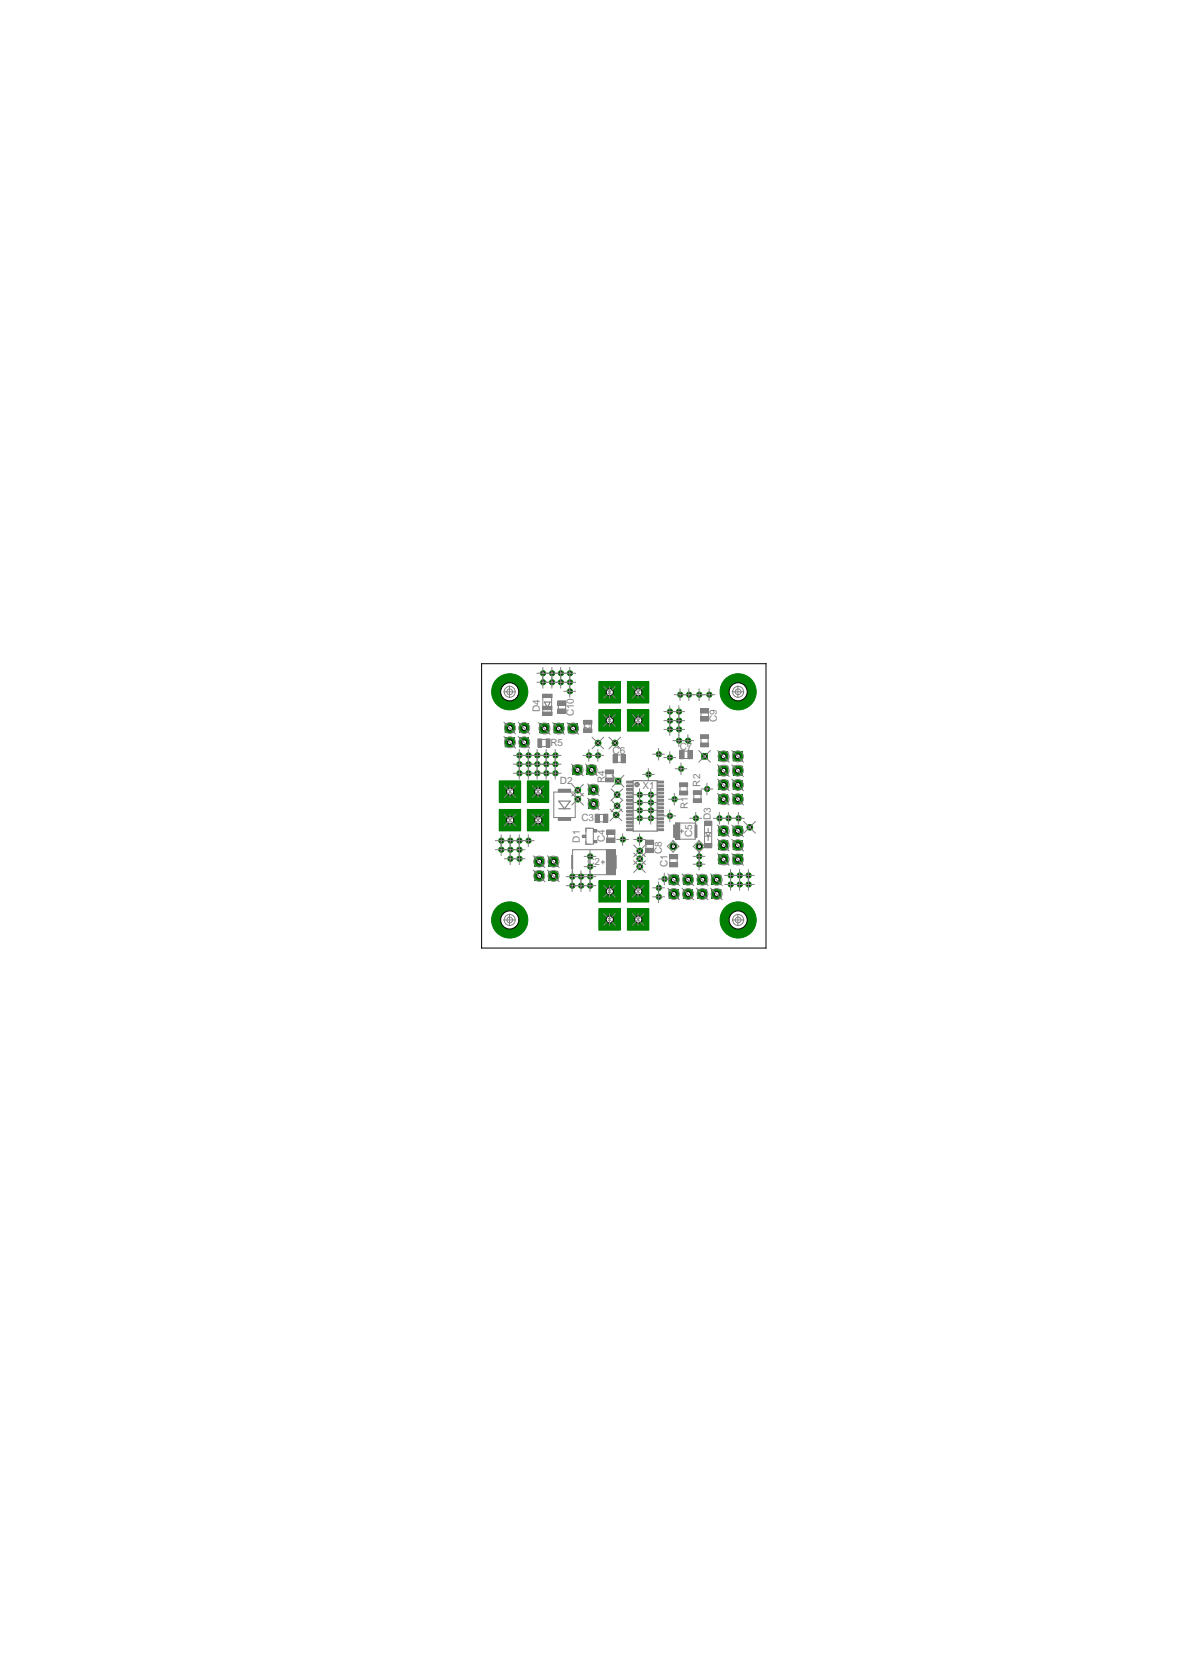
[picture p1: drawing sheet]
<svg xmlns="http://www.w3.org/2000/svg" width="210mm" height="297mm" viewBox="0 0 210 297" stroke-linecap="round" stroke-linejoin="round" font-family="sans-serif">
<defs><g id="words">
<g font-size="1.8" fill="#808080">
<text x="95.9" y="126.5" transform="rotate(-90 95.9 126.5)">D4</text>
<text x="102" y="127.3" transform="rotate(-90 102 127.3)">C10</text>
<text x="105" y="130.3" transform="rotate(-90 105 130.3)">R3</text>
<text x="127.4" y="128.4" transform="rotate(-90 127.4 128.4)">C9</text>
<text x="97.8" y="132.6">R5</text>
<text x="108.9" y="134">C6</text>
<text x="120.8" y="133.3">C7</text>
<text x="99.5" y="139.4">D2</text>
<text x="107.5" y="139.1" transform="rotate(-90 107.5 139.1)">R4</text>
<text x="114.2" y="140.3">X1</text>
<text x="122.3" y="143.8" transform="rotate(-90 122.3 143.8)">R1</text>
<text x="124.5" y="139.8" transform="rotate(-90 124.5 139.8)">R2</text>
<text x="103.1" y="149.8" transform="rotate(-90 103.1 149.8)">D1</text>
<text x="103.3" y="146">C3</text>
<text x="107.5" y="149.7" transform="rotate(-90 107.5 149.7)">C4</text>
<text x="123" y="148.8" transform="rotate(-90 123 148.8)">C5</text>
<text x="126.3" y="145.8" transform="rotate(-90 126.3 145.8)">D3</text>
<text x="104.4" y="153.8">C2</text>
<text x="117.6" y="151.8" transform="rotate(-90 117.6 151.8)">C8</text>
<text x="118.7" y="154.1" transform="rotate(-90 118.7 154.1)">C1</text>
</g>
</g></defs>
<path d="M112.5 138.8h4.3v8.9h-4.3z" fill="none" stroke="#808080" stroke-width=".21"/>
<path d="M112.8 139.3l.2-.2 .5 .1 .1 .2h-.2l-.2 .3-.2-.2 .1-.2h.3v.1h.2l-.1 .3-.2 .2-.3-.1-.2-.2z" fill-rule="evenodd" fill="#808080"/>
<g fill="none" stroke="#808080" stroke-width=".18">
<path d="M112.8 139.3l.2-.2 .5 .1 .1 .2h-.2l-.2 .3-.2-.2 .1-.2h.3v.1h.2l-.1 .3-.2 .2-.3-.1-.2-.2zM98.4 140.8v4.5M101.8 151h7.6v4.5h-7.6zM102.2 140.8v4.5M104.1 149.5v.6h.8M104.9 147.2h-.8v.6M106.8 153.2h.7M107.1 152.9v.7M120.1 146.3h3.5v2.9h-3.5zM120.9 147.7h.6M121.2 147.4v.7M125.4 148h.9l-.4 .6z"/>
<path d="M125.4 148.6h.9M125.9 147.2v.8M125.9 148.6v.8"/>
</g>
<path d="M96.8 124.8h1l-.5 1zM99.3 142.4h2l-1 1.4zM99.3 143.8h2" fill="none" stroke="#808080" stroke-width=".21"/>
<path d="M96.5 125.6h1.6v.6h-1.6z" fill-rule="evenodd" fill="#808080"/>
<path d="M96.5 125.6h1.6v.6h-1.6z" fill="none" stroke="#808080" stroke-width=".18"/>
<path d="M111.4 138.9h1.1v.3h-1.1z" fill-rule="evenodd" fill="#808080"/>
<path d="M111.4 138.9h1.1v.3h-1.1z" fill="none" stroke="#808080" stroke-width=".18"/>
<path d="M111.4 139.5h1.1v.4h-1.1z" fill-rule="evenodd" fill="#808080"/>
<path d="M111.4 139.5h1.1v.4h-1.1z" fill="none" stroke="#808080" stroke-width=".18"/>
<path d="M111.4 140.2h1.1v.3h-1.1z" fill-rule="evenodd" fill="#808080"/>
<path d="M111.4 140.2h1.1v.3h-1.1z" fill="none" stroke="#808080" stroke-width=".18"/>
<path d="M111.4 140.8h1.1v.3h-1.1z" fill-rule="evenodd" fill="#808080"/>
<path d="M111.4 140.8h1.1v.3h-1.1z" fill="none" stroke="#808080" stroke-width=".18"/>
<path d="M111.4 141.5h1.1v.3h-1.1z" fill-rule="evenodd" fill="#808080"/>
<path d="M111.4 141.5h1.1v.3h-1.1z" fill="none" stroke="#808080" stroke-width=".18"/>
<path d="M111.4 142.1h1.1v.4h-1.1z" fill-rule="evenodd" fill="#808080"/>
<path d="M111.4 142.1h1.1v.4h-1.1z" fill="none" stroke="#808080" stroke-width=".18"/>
<path d="M111.4 142.7h1.1v.4h-1.1z" fill-rule="evenodd" fill="#808080"/>
<path d="M111.4 142.7h1.1v.4h-1.1z" fill="none" stroke="#808080" stroke-width=".18"/>
<path d="M111.4 143.4h1.1v.4h-1.1z" fill-rule="evenodd" fill="#808080"/>
<path d="M111.4 143.4h1.1v.4h-1.1z" fill="none" stroke="#808080" stroke-width=".18"/>
<path d="M111.4 144.1h1.1v.3h-1.1z" fill-rule="evenodd" fill="#808080"/>
<path d="M111.4 144.1h1.1v.3h-1.1z" fill="none" stroke="#808080" stroke-width=".18"/>
<path d="M111.4 144.7h1.1v.3h-1.1z" fill-rule="evenodd" fill="#808080"/>
<path d="M111.4 144.7h1.1v.3h-1.1z" fill="none" stroke="#808080" stroke-width=".18"/>
<path d="M111.4 145.4h1.1v.3h-1.1z" fill-rule="evenodd" fill="#808080"/>
<path d="M111.4 145.4h1.1v.3h-1.1z" fill="none" stroke="#808080" stroke-width=".18"/>
<path d="M111.4 147.3h1.1v.4h-1.1z" fill-rule="evenodd" fill="#808080"/>
<path d="M111.4 147.3h1.1v.4h-1.1z" fill="none" stroke="#808080" stroke-width=".18"/>
<path d="M116.8 147.3h1.1v.4h-1.1z" fill-rule="evenodd" fill="#808080"/>
<path d="M116.8 147.3h1.1v.4h-1.1z" fill="none" stroke="#808080" stroke-width=".18"/>
<path d="M116.8 138.9h1.1v.3h-1.1z" fill-rule="evenodd" fill="#808080"/>
<path d="M116.8 138.9h1.1v.3h-1.1z" fill="none" stroke="#808080" stroke-width=".18"/>
<path d="M111.4 146h1.1v.3h-1.1z" fill-rule="evenodd" fill="#808080"/>
<path d="M111.4 146h1.1v.3h-1.1z" fill="none" stroke="#808080" stroke-width=".18"/>
<path d="M111.4 146.6h1.1v.4h-1.1z" fill-rule="evenodd" fill="#808080"/>
<path d="M111.4 146.6h1.1v.4h-1.1z" fill="none" stroke="#808080" stroke-width=".18"/>
<path d="M116.8 146.6h1.1v.4h-1.1z" fill-rule="evenodd" fill="#808080"/>
<path d="M116.8 146.6h1.1v.4h-1.1z" fill="none" stroke="#808080" stroke-width=".18"/>
<path d="M116.8 146h1.1v.3h-1.1z" fill-rule="evenodd" fill="#808080"/>
<path d="M116.8 146h1.1v.3h-1.1z" fill="none" stroke="#808080" stroke-width=".18"/>
<path d="M116.8 145.4h1.1v.3h-1.1z" fill-rule="evenodd" fill="#808080"/>
<path d="M116.8 145.4h1.1v.3h-1.1z" fill="none" stroke="#808080" stroke-width=".18"/>
<path d="M116.8 144.7h1.1v.3h-1.1z" fill-rule="evenodd" fill="#808080"/>
<path d="M116.8 144.7h1.1v.3h-1.1z" fill="none" stroke="#808080" stroke-width=".18"/>
<path d="M116.8 144.1h1.1v.3h-1.1z" fill-rule="evenodd" fill="#808080"/>
<path d="M116.8 144.1h1.1v.3h-1.1z" fill="none" stroke="#808080" stroke-width=".18"/>
<path d="M116.8 143.4h1.1v.4h-1.1z" fill-rule="evenodd" fill="#808080"/>
<path d="M116.8 143.4h1.1v.4h-1.1z" fill="none" stroke="#808080" stroke-width=".18"/>
<path d="M116.8 142.7h1.1v.4h-1.1z" fill-rule="evenodd" fill="#808080"/>
<path d="M116.8 142.7h1.1v.4h-1.1z" fill="none" stroke="#808080" stroke-width=".18"/>
<path d="M116.8 142.1h1.1v.4h-1.1z" fill-rule="evenodd" fill="#808080"/>
<path d="M116.8 142.1h1.1v.4h-1.1z" fill="none" stroke="#808080" stroke-width=".18"/>
<path d="M116.8 141.5h1.1v.3h-1.1z" fill-rule="evenodd" fill="#808080"/>
<path d="M116.8 141.5h1.1v.3h-1.1z" fill="none" stroke="#808080" stroke-width=".18"/>
<path d="M116.8 140.8h1.1v.3h-1.1z" fill-rule="evenodd" fill="#808080"/>
<path d="M116.8 140.8h1.1v.3h-1.1z" fill="none" stroke="#808080" stroke-width=".18"/>
<path d="M116.8 140.2h1.1v.3h-1.1z" fill-rule="evenodd" fill="#808080"/>
<path d="M116.8 140.2h1.1v.3h-1.1z" fill="none" stroke="#808080" stroke-width=".18"/>
<path d="M116.8 139.5h1.1v.4h-1.1z" fill-rule="evenodd" fill="#808080"/>
<path d="M116.8 139.5h1.1v.4h-1.1zM104.1 147.2h1.4v2.9h-1.4z" fill="none" stroke="#808080" stroke-width=".18"/>
<path d="M103.5 148.5h.6v.4h-.6z" fill-rule="evenodd" fill="#808080"/>
<path d="M103.5 148.5h.6v.4h-.6z" fill="none" stroke="#808080" stroke-width=".18"/>
<path d="M105.5 147.5h.6v.4h-.6z" fill-rule="evenodd" fill="#808080"/>
<path d="M105.5 147.5h.6v.4h-.6z" fill="none" stroke="#808080" stroke-width=".18"/>
<path d="M105.5 149.4h.6v.4h-.6z" fill-rule="evenodd" fill="#808080"/>
<path d="M120.9 139.8v.8M122.1 139.8v.8M105.5 149.4h.6v.4h-.6z" fill="none" stroke="#808080" stroke-width=".18"/>
<path d="M120.8 140.6h1.4v.7h-1.4z" fill-rule="evenodd" fill="#808080"/>
<path d="M120.8 140.6h1.4v.7h-1.4z" fill="none" stroke="#808080" stroke-width=".18"/>
<path d="M120.8 139.1h1.4v.7h-1.4z" fill-rule="evenodd" fill="#808080"/>
<path d="M120.8 139.1h1.4v.7h-1.4zM123.3 141.2v.8M124.6 141.2v.8" fill="none" stroke="#808080" stroke-width=".18"/>
<path d="M123.2 140.5h1.5v.7h-1.5z" fill-rule="evenodd" fill="#808080"/>
<path d="M123.2 140.5h1.5v.7h-1.5z" fill="none" stroke="#808080" stroke-width=".18"/>
<path d="M123.2 142h1.5v.7h-1.5z" fill-rule="evenodd" fill="#808080"/>
<path d="M103.8 128.7v.8M105.1 128.7v.8M123.2 142h1.5v.7h-1.5z" fill="none" stroke="#808080" stroke-width=".18"/>
<path d="M103.8 129.5h1.4v.7h-1.4z" fill-rule="evenodd" fill="#808080"/>
<path d="M103.8 129.5h1.4v.7h-1.4z" fill="none" stroke="#808080" stroke-width=".18"/>
<path d="M103.8 128.1h1.4v.6h-1.4z" fill-rule="evenodd" fill="#808080"/>
<path d="M103.8 128.1h1.4v.6h-1.4zM107.7 137.5v.8M109 137.5v.8" fill="none" stroke="#808080" stroke-width=".18"/>
<path d="M107.6 138.3h1.5v.7h-1.5z" fill-rule="evenodd" fill="#808080"/>
<path d="M107.6 138.3h1.5v.7h-1.5z" fill="none" stroke="#808080" stroke-width=".18"/>
<path d="M107.6 136.9h1.5v.6h-1.5z" fill-rule="evenodd" fill="#808080"/>
<path d="M107.6 136.9h1.5v.6h-1.5zM119 152.6v.8M120.4 152.6v.8" fill="none" stroke="#808080" stroke-width=".18"/>
<path d="M119 151.9h1.4v.8h-1.4z" fill-rule="evenodd" fill="#808080"/>
<path d="M119 151.9h1.4v.8h-1.4z" fill="none" stroke="#808080" stroke-width=".18"/>
<path d="M119 153.3h1.4v.8h-1.4z" fill-rule="evenodd" fill="#808080"/>
<path d="M106.6 146.1h.7M106.6 144.8h.7M119 153.3h1.4v.8h-1.4z" fill="none" stroke="#808080" stroke-width=".18"/>
<path d="M107.3 144.7h.7v1.5h-.7z" fill-rule="evenodd" fill="#808080"/>
<path d="M107.3 144.7h.7v1.5h-.7z" fill="none" stroke="#808080" stroke-width=".18"/>
<path d="M105.8 144.7h.8v1.5h-.8z" fill-rule="evenodd" fill="#808080"/>
<path d="M105.8 144.7h.8v1.5h-.8zM107.9 148.3v.8M109.3 148.3v.7" fill="none" stroke="#808080" stroke-width=".18"/>
<path d="M107.9 149h1.4v.7h-1.4z" fill-rule="evenodd" fill="#808080"/>
<path d="M107.9 149h1.4v.7h-1.4z" fill="none" stroke="#808080" stroke-width=".18"/>
<path d="M107.9 147.5h1.4v.8h-1.4z" fill-rule="evenodd" fill="#808080"/>
<path d="M107.9 147.5h1.4v.8h-1.4zM119.7 146.6h.4v2.2h-.4zM123.5 146.6h.4v2.2h-.4z" fill="none" stroke="#808080" stroke-width=".18"/>
<path d="M119.9 146.6v2.2M123.7 146.6v2.2" fill="none" stroke="#808080" stroke-width=".34"/>
<path d="M120.1 146.3h.7v2.9h-.7z" fill-rule="evenodd" fill="#808080"/>
<path d="M121.5 133.5h.8M121.5 134.8h.8M120.1 146.3h.7v2.9h-.7z" fill="none" stroke="#808080" stroke-width=".18"/>
<path d="M120.8 133.4h.8v1.5h-.8z" fill-rule="evenodd" fill="#808080"/>
<path d="M120.8 133.4h.8v1.5h-.8z" fill="none" stroke="#808080" stroke-width=".18"/>
<path d="M122.3 133.4h.7v1.5h-.7z" fill-rule="evenodd" fill="#808080"/>
<path d="M122.3 133.4h.7v1.5h-.7zM101.6 152.1h.2v2.3h-.2zM101.7 152.1v2.3M109.3 152.1h.2v2.3h-.2zM109.4 152.1v2.3" fill="none" stroke="#808080" stroke-width=".18"/>
<path d="M107.8 151h1.6v4.4h-1.6z" fill-rule="evenodd" fill="#808080"/>
<path d="M98.4 145.3h3.8M98.4 140.8h3.8M107.8 151h1.6v4.4h-1.6z" fill="none" stroke="#808080" stroke-width=".18"/>
<path d="M99.2 145.3h2.2v.5h-2.2z" fill-rule="evenodd" fill="#808080"/>
<path d="M99.2 145.3h2.2v.5h-2.2z" fill="none" stroke="#808080" stroke-width=".18"/>
<path d="M99.2 140.3h2.2v.5h-2.2z" fill-rule="evenodd" fill="#808080"/>
<path d="M99.2 140.3h2.2v.5h-2.2zM125.2 146.1v4.4M126.5 146.1v4.4" fill="none" stroke="#808080" stroke-width=".18"/>
<path d="M125.2 146h1.3v.7h-1.3z" fill-rule="evenodd" fill="#808080"/>
<path d="M125.2 146h1.3v.7h-1.3z" fill="none" stroke="#808080" stroke-width=".18"/>
<path d="M125.2 149.9h1.3v.8h-1.3z" fill-rule="evenodd" fill="#808080"/>
<path d="M109.7 135.5h.7M109.7 134.2h.7M125.2 149.9h1.3v.8h-1.3z" fill="none" stroke="#808080" stroke-width=".18"/>
<path d="M110.4 134.2h.8v1.4h-.8z" fill-rule="evenodd" fill="#808080"/>
<path d="M110.4 134.2h.8v1.4h-.8z" fill="none" stroke="#808080" stroke-width=".18"/>
<path d="M109 134.2h.7v1.4h-.7z" fill-rule="evenodd" fill="#808080"/>
<path d="M109 134.2h.7v1.4h-.7zM114.8 150.1v.7M116.1 150.1v.7" fill="none" stroke="#808080" stroke-width=".18"/>
<path d="M114.7 149.4h1.5v.7h-1.5z" fill-rule="evenodd" fill="#808080"/>
<path d="M114.7 149.4h1.5v.7h-1.5z" fill="none" stroke="#808080" stroke-width=".18"/>
<path d="M114.7 150.8h1.5v.8h-1.5z" fill-rule="evenodd" fill="#808080"/>
<path d="M124.6 131.3v.8M125.9 131.3v.8M114.7 150.8h1.5v.8h-1.5z" fill="none" stroke="#808080" stroke-width=".18"/>
<path d="M124.5 132.1h1.4v.7h-1.4z" fill-rule="evenodd" fill="#808080"/>
<path d="M124.5 132.1h1.4v.7h-1.4z" fill="none" stroke="#808080" stroke-width=".18"/>
<path d="M124.5 130.6h1.4v.7h-1.4z" fill-rule="evenodd" fill="#808080"/>
<path d="M124.5 130.6h1.4v.7h-1.4zM124.6 126.7v.8M125.9 126.7v.7" fill="none" stroke="#808080" stroke-width=".18"/>
<path d="M124.5 127.4h1.4v.8h-1.4z" fill-rule="evenodd" fill="#808080"/>
<path d="M124.5 127.4h1.4v.8h-1.4z" fill="none" stroke="#808080" stroke-width=".18"/>
<path d="M124.5 126h1.4v.7h-1.4z" fill-rule="evenodd" fill="#808080"/>
<path d="M96.5 124v2.6M98 124v2.6M124.5 126h1.4v.7h-1.4z" fill="none" stroke="#808080" stroke-width=".18"/>
<path d="M96.4 126.6h1.7v.6h-1.7z" fill-rule="evenodd" fill="#808080"/>
<path d="M96.4 126.6h1.7v.6h-1.7z" fill="none" stroke="#808080" stroke-width=".18"/>
<path d="M96.4 123.4h1.7v.6h-1.7z" fill-rule="evenodd" fill="#808080"/>
<path d="M96.4 123.4h1.7v.6h-1.7zM99.2 125.3v.8M100.5 125.3v.7" fill="none" stroke="#808080" stroke-width=".18"/>
<path d="M99.1 126h1.5v.8h-1.5z" fill-rule="evenodd" fill="#808080"/>
<path d="M99.1 126h1.5v.8h-1.5z" fill="none" stroke="#808080" stroke-width=".18"/>
<path d="M99.1 124.6h1.5v.7h-1.5z" fill-rule="evenodd" fill="#808080"/>
<path d="M96.3 131.4h.8M96.3 132.7h.8M99.1 124.6h1.5v.7h-1.5z" fill="none" stroke="#808080" stroke-width=".18"/>
<path d="M97.1 131.4h.6v1.4h-.6z" fill-rule="evenodd" fill="#808080"/>
<path d="M97.1 131.4h.6v1.4h-.6z" fill="none" stroke="#808080" stroke-width=".18"/>
<path d="M95.6 131.4h.7v1.4h-.7z" fill-rule="evenodd" fill="#808080"/>
<path d="M95.6 131.4h.7v1.4h-.7z" fill="none" stroke="#808080" stroke-width=".18"/>
<path d="M106.4 156.5h3.8v3.9h-3.8z" fill-rule="evenodd" fill="#008000"/>
<path d="M106.4 156.5h3.8v3.9h-3.8z" fill="none" stroke="#008000" stroke-width=".18"/>
<circle cx="108.4" cy="158.5" r=".63" fill="#fff"/>
<circle cx="108.4" cy="158.5" r=".63" fill="none" stroke="#000" stroke-width=".18"/>
<path d="M106.4 161.5h3.8v3.9h-3.8z" fill-rule="evenodd" fill="#008000"/>
<path d="M106.4 161.5h3.8v3.9h-3.8z" fill="none" stroke="#008000" stroke-width=".18"/>
<circle cx="108.4" cy="163.4" r=".63" fill="#fff"/>
<circle cx="108.4" cy="163.4" r=".63" fill="none" stroke="#000" stroke-width=".18"/>
<path d="M111.5 156.5h3.8v3.9h-3.8z" fill-rule="evenodd" fill="#008000"/>
<path d="M111.5 156.5h3.8v3.9h-3.8z" fill="none" stroke="#008000" stroke-width=".18"/>
<circle cx="113.5" cy="158.5" r=".63" fill="#fff"/>
<circle cx="113.5" cy="158.5" r=".63" fill="none" stroke="#000" stroke-width=".18"/>
<path d="M111.5 161.5h3.8v3.9h-3.8z" fill-rule="evenodd" fill="#008000"/>
<path d="M111.5 161.5h3.8v3.9h-3.8z" fill="none" stroke="#008000" stroke-width=".18"/>
<circle cx="113.5" cy="163.4" r=".63" fill="#fff"/>
<circle cx="113.5" cy="163.4" r=".63" fill="none" stroke="#000" stroke-width=".18"/>
<path d="M106.4 126.2h3.8v3.8h-3.8z" fill-rule="evenodd" fill="#008000"/>
<path d="M106.4 126.2h3.8v3.8h-3.8z" fill="none" stroke="#008000" stroke-width=".18"/>
<circle cx="108.4" cy="128.1" r=".63" fill="#fff"/>
<circle cx="108.4" cy="128.1" r=".63" fill="none" stroke="#000" stroke-width=".18"/>
<path d="M106.4 121.2h3.8v3.8h-3.8z" fill-rule="evenodd" fill="#008000"/>
<path d="M106.4 121.2h3.8v3.8h-3.8z" fill="none" stroke="#008000" stroke-width=".18"/>
<circle cx="108.4" cy="123.1" r=".63" fill="#fff"/>
<circle cx="108.4" cy="123.1" r=".63" fill="none" stroke="#000" stroke-width=".18"/>
<path d="M111.5 126.2h3.8v3.8h-3.8z" fill-rule="evenodd" fill="#008000"/>
<path d="M111.5 126.2h3.8v3.8h-3.8z" fill="none" stroke="#008000" stroke-width=".18"/>
<circle cx="113.5" cy="128.1" r=".63" fill="#fff"/>
<circle cx="113.5" cy="128.1" r=".63" fill="none" stroke="#000" stroke-width=".18"/>
<path d="M111.5 121.2h3.8v3.8h-3.8z" fill-rule="evenodd" fill="#008000"/>
<path d="M111.5 121.2h3.8v3.8h-3.8z" fill="none" stroke="#008000" stroke-width=".18"/>
<circle cx="113.5" cy="123.1" r=".63" fill="#fff"/>
<circle cx="113.5" cy="123.1" r=".63" fill="none" stroke="#000" stroke-width=".18"/>
<path d="M93.7 138.8h3.8v3.8h-3.8z" fill-rule="evenodd" fill="#008000"/>
<path d="M93.7 138.8h3.8v3.8h-3.8z" fill="none" stroke="#008000" stroke-width=".18"/>
<circle cx="95.7" cy="140.7" r=".63" fill="#fff"/>
<circle cx="95.7" cy="140.7" r=".63" fill="none" stroke="#000" stroke-width=".18"/>
<path d="M88.7 138.8h3.8v3.8h-3.8z" fill-rule="evenodd" fill="#008000"/>
<path d="M88.7 138.8h3.8v3.8h-3.8z" fill="none" stroke="#008000" stroke-width=".18"/>
<circle cx="90.7" cy="140.7" r=".63" fill="#fff"/>
<circle cx="90.7" cy="140.7" r=".63" fill="none" stroke="#000" stroke-width=".18"/>
<path d="M93.7 143.9h3.8v3.8h-3.8z" fill-rule="evenodd" fill="#008000"/>
<path d="M93.7 143.9h3.8v3.8h-3.8z" fill="none" stroke="#008000" stroke-width=".18"/>
<circle cx="95.7" cy="145.8" r=".63" fill="#fff"/>
<circle cx="95.7" cy="145.8" r=".63" fill="none" stroke="#000" stroke-width=".18"/>
<path d="M88.7 143.9h3.8v3.8h-3.8z" fill-rule="evenodd" fill="#008000"/>
<path d="M88.7 143.9h3.8v3.8h-3.8z" fill="none" stroke="#008000" stroke-width=".18"/>
<circle cx="90.7" cy="145.8" r=".63" fill="#fff"/>
<circle cx="90.7" cy="145.8" r=".63" fill="none" stroke="#000" stroke-width=".18"/>
<path d="M126.5 158.1h1.6v1.6h-1.6z" fill-rule="evenodd" fill="#008000"/>
<path d="M126.5 158.1h1.6v1.6h-1.6z" fill="none" stroke="#008000" stroke-width=".18"/>
<circle cx="127.4" cy="158.9" r=".43" fill="#fff"/>
<circle cx="127.4" cy="158.9" r=".43" fill="none" stroke="#000" stroke-width=".18"/>
<path d="M124 158.1h1.6v1.6h-1.6z" fill-rule="evenodd" fill="#008000"/>
<path d="M124 158.1h1.6v1.6h-1.6z" fill="none" stroke="#008000" stroke-width=".18"/>
<circle cx="124.8" cy="158.9" r=".43" fill="#fff"/>
<circle cx="124.8" cy="158.9" r=".43" fill="none" stroke="#000" stroke-width=".18"/>
<path d="M121.5 158.1h1.6v1.6h-1.6z" fill-rule="evenodd" fill="#008000"/>
<path d="M121.5 158.1h1.6v1.6h-1.6z" fill="none" stroke="#008000" stroke-width=".18"/>
<circle cx="122.3" cy="158.9" r=".43" fill="#fff"/>
<circle cx="122.3" cy="158.9" r=".43" fill="none" stroke="#000" stroke-width=".18"/>
<path d="M118.9 158.1h1.6v1.6h-1.6z" fill-rule="evenodd" fill="#008000"/>
<path d="M118.9 158.1h1.6v1.6h-1.6z" fill="none" stroke="#008000" stroke-width=".18"/>
<circle cx="119.8" cy="158.9" r=".43" fill="#fff"/>
<circle cx="119.8" cy="158.9" r=".43" fill="none" stroke="#000" stroke-width=".18"/>
<path d="M126.5 155.6h1.6v1.6h-1.6z" fill-rule="evenodd" fill="#008000"/>
<path d="M126.5 155.6h1.6v1.6h-1.6z" fill="none" stroke="#008000" stroke-width=".18"/>
<circle cx="127.4" cy="156.4" r=".43" fill="#fff"/>
<circle cx="127.4" cy="156.4" r=".43" fill="none" stroke="#000" stroke-width=".18"/>
<path d="M124 155.6h1.6v1.6h-1.6z" fill-rule="evenodd" fill="#008000"/>
<path d="M124 155.6h1.6v1.6h-1.6z" fill="none" stroke="#008000" stroke-width=".18"/>
<circle cx="124.8" cy="156.4" r=".43" fill="#fff"/>
<circle cx="124.8" cy="156.4" r=".43" fill="none" stroke="#000" stroke-width=".18"/>
<path d="M121.5 155.6h1.6v1.6h-1.6z" fill-rule="evenodd" fill="#008000"/>
<path d="M121.5 155.6h1.6v1.6h-1.6z" fill="none" stroke="#008000" stroke-width=".18"/>
<circle cx="122.3" cy="156.4" r=".43" fill="#fff"/>
<circle cx="122.3" cy="156.4" r=".43" fill="none" stroke="#000" stroke-width=".18"/>
<path d="M118.9 155.6h1.6v1.6h-1.6z" fill-rule="evenodd" fill="#008000"/>
<path d="M118.9 155.6h1.6v1.6h-1.6z" fill="none" stroke="#008000" stroke-width=".18"/>
<circle cx="119.8" cy="156.4" r=".43" fill="#fff"/>
<circle cx="119.8" cy="156.4" r=".43" fill="none" stroke="#000" stroke-width=".18"/>
<circle cx="131.2" cy="123" r="3.2" fill="#008000"/>
<circle cx="131.2" cy="123" r="3.2" fill="none" stroke="#008000" stroke-width=".18"/>
<circle cx="131.2" cy="123" r="1.61" fill="#fff"/>
<circle cx="131.2" cy="123" r="1.61" fill="none" stroke="#000" stroke-width=".18"/>
<circle cx="131.2" cy="163.5" r="3.2" fill="#008000"/>
<circle cx="131.2" cy="163.5" r="3.2" fill="none" stroke="#008000" stroke-width=".18"/>
<circle cx="131.2" cy="163.5" r="1.61" fill="#fff"/>
<circle cx="131.2" cy="163.5" r="1.61" fill="none" stroke="#000" stroke-width=".18"/>
<circle cx="90.6" cy="123" r="3.2" fill="#008000"/>
<circle cx="90.6" cy="123" r="3.2" fill="none" stroke="#008000" stroke-width=".18"/>
<circle cx="90.6" cy="123" r="1.61" fill="#fff"/>
<circle cx="90.6" cy="123" r="1.61" fill="none" stroke="#000" stroke-width=".18"/>
<circle cx="90.6" cy="163.5" r="3.2" fill="#008000"/>
<circle cx="90.6" cy="163.5" r="3.2" fill="none" stroke="#008000" stroke-width=".18"/>
<circle cx="90.6" cy="163.5" r="1.61" fill="#fff"/>
<circle cx="90.6" cy="163.5" r="1.61" fill="none" stroke="#000" stroke-width=".18"/>
<path d="M101.8 136.1h1.6v1.6h-1.6z" fill-rule="evenodd" fill="#008000"/>
<path d="M101.8 136.1h1.6v1.6h-1.6z" fill="none" stroke="#008000" stroke-width=".18"/>
<circle cx="102.7" cy="136.9" r=".43" fill="#fff"/>
<circle cx="102.7" cy="136.9" r=".43" fill="none" stroke="#000" stroke-width=".18"/>
<path d="M104.3 136.1h1.6v1.6h-1.6z" fill-rule="evenodd" fill="#008000"/>
<path d="M104.3 136.1h1.6v1.6h-1.6z" fill="none" stroke="#008000" stroke-width=".18"/>
<circle cx="105.2" cy="136.9" r=".43" fill="#fff"/>
<circle cx="105.2" cy="136.9" r=".43" fill="none" stroke="#000" stroke-width=".18"/>
<path d="M104.6 139.6h1.7v1.6h-1.7z" fill-rule="evenodd" fill="#008000"/>
<path d="M104.6 139.6h1.7v1.6h-1.7z" fill="none" stroke="#008000" stroke-width=".18"/>
<circle cx="105.5" cy="140.4" r=".43" fill="#fff"/>
<circle cx="105.5" cy="140.4" r=".43" fill="none" stroke="#000" stroke-width=".18"/>
<path d="M104.6 142.1h1.7v1.6h-1.7z" fill-rule="evenodd" fill="#008000"/>
<path d="M104.6 142.1h1.7v1.6h-1.7z" fill="none" stroke="#008000" stroke-width=".18"/>
<circle cx="105.5" cy="142.9" r=".43" fill="#fff"/>
<circle cx="105.5" cy="142.9" r=".43" fill="none" stroke="#000" stroke-width=".18"/>
<path d="M101 128.7h1.6v1.6h-1.6z" fill-rule="evenodd" fill="#008000"/>
<path d="M101 128.7h1.6v1.6h-1.6z" fill="none" stroke="#008000" stroke-width=".18"/>
<circle cx="101.8" cy="129.5" r=".43" fill="#fff"/>
<circle cx="101.8" cy="129.5" r=".43" fill="none" stroke="#000" stroke-width=".18"/>
<path d="M98.5 128.7h1.6v1.6h-1.6z" fill-rule="evenodd" fill="#008000"/>
<path d="M98.5 128.7h1.6v1.6h-1.6z" fill="none" stroke="#008000" stroke-width=".18"/>
<circle cx="99.3" cy="129.5" r=".43" fill="#fff"/>
<circle cx="99.3" cy="129.5" r=".43" fill="none" stroke="#000" stroke-width=".18"/>
<path d="M95.9 128.7h1.6v1.6h-1.6z" fill-rule="evenodd" fill="#008000"/>
<path d="M95.9 128.7h1.6v1.6h-1.6z" fill="none" stroke="#008000" stroke-width=".18"/>
<circle cx="96.8" cy="129.5" r=".43" fill="#fff"/>
<circle cx="96.8" cy="129.5" r=".43" fill="none" stroke="#000" stroke-width=".18"/>
<path d="M92.3 131.1h1.6v1.7h-1.6z" fill-rule="evenodd" fill="#008000"/>
<path d="M92.3 131.1h1.6v1.7h-1.6z" fill="none" stroke="#008000" stroke-width=".18"/>
<circle cx="93.2" cy="132" r=".43" fill="#fff"/>
<circle cx="93.2" cy="132" r=".43" fill="none" stroke="#000" stroke-width=".18"/>
<path d="M89.8 131.1h1.6v1.7h-1.6z" fill-rule="evenodd" fill="#008000"/>
<path d="M89.8 131.1h1.6v1.7h-1.6z" fill="none" stroke="#008000" stroke-width=".18"/>
<circle cx="90.6" cy="132" r=".43" fill="#fff"/>
<circle cx="90.6" cy="132" r=".43" fill="none" stroke="#000" stroke-width=".18"/>
<path d="M92.3 128.6h1.6v1.6h-1.6z" fill-rule="evenodd" fill="#008000"/>
<path d="M92.3 128.6h1.6v1.6h-1.6z" fill="none" stroke="#008000" stroke-width=".18"/>
<circle cx="93.2" cy="129.4" r=".43" fill="#fff"/>
<circle cx="93.2" cy="129.4" r=".43" fill="none" stroke="#000" stroke-width=".18"/>
<path d="M89.8 128.6h1.6v1.6h-1.6z" fill-rule="evenodd" fill="#008000"/>
<path d="M89.8 128.6h1.6v1.6h-1.6z" fill="none" stroke="#008000" stroke-width=".18"/>
<circle cx="90.6" cy="129.4" r=".43" fill="#fff"/>
<circle cx="90.6" cy="129.4" r=".43" fill="none" stroke="#000" stroke-width=".18"/>
<path d="M130.3 146.9h1.6v1.6h-1.6z" fill-rule="evenodd" fill="#008000"/>
<path d="M130.3 146.9h1.6v1.6h-1.6z" fill="none" stroke="#008000" stroke-width=".18"/>
<circle cx="131.1" cy="147.7" r=".43" fill="#fff"/>
<circle cx="131.1" cy="147.7" r=".43" fill="none" stroke="#000" stroke-width=".18"/>
<path d="M130.3 149.4h1.6v1.6h-1.6z" fill-rule="evenodd" fill="#008000"/>
<path d="M130.3 149.4h1.6v1.6h-1.6z" fill="none" stroke="#008000" stroke-width=".18"/>
<circle cx="131.1" cy="150.2" r=".43" fill="#fff"/>
<circle cx="131.1" cy="150.2" r=".43" fill="none" stroke="#000" stroke-width=".18"/>
<path d="M130.3 152h1.6v1.6h-1.6z" fill-rule="evenodd" fill="#008000"/>
<path d="M130.3 152h1.6v1.6h-1.6z" fill="none" stroke="#008000" stroke-width=".18"/>
<circle cx="131.1" cy="152.8" r=".43" fill="#fff"/>
<circle cx="131.1" cy="152.8" r=".43" fill="none" stroke="#000" stroke-width=".18"/>
<path d="M127.8 146.9h1.6v1.6h-1.6z" fill-rule="evenodd" fill="#008000"/>
<path d="M127.8 146.9h1.6v1.6h-1.6z" fill="none" stroke="#008000" stroke-width=".18"/>
<circle cx="128.6" cy="147.7" r=".43" fill="#fff"/>
<circle cx="128.6" cy="147.7" r=".43" fill="none" stroke="#000" stroke-width=".18"/>
<path d="M127.8 149.4h1.6v1.6h-1.6z" fill-rule="evenodd" fill="#008000"/>
<path d="M127.8 149.4h1.6v1.6h-1.6z" fill="none" stroke="#008000" stroke-width=".18"/>
<circle cx="128.6" cy="150.2" r=".43" fill="#fff"/>
<circle cx="128.6" cy="150.2" r=".43" fill="none" stroke="#000" stroke-width=".18"/>
<path d="M127.8 152h1.6v1.6h-1.6z" fill-rule="evenodd" fill="#008000"/>
<path d="M127.8 152h1.6v1.6h-1.6z" fill="none" stroke="#008000" stroke-width=".18"/>
<circle cx="128.6" cy="152.8" r=".43" fill="#fff"/>
<circle cx="128.6" cy="152.8" r=".43" fill="none" stroke="#000" stroke-width=".18"/>
<path d="M130.3 133.6h1.6v1.7h-1.6z" fill-rule="evenodd" fill="#008000"/>
<path d="M130.3 133.6h1.6v1.7h-1.6z" fill="none" stroke="#008000" stroke-width=".18"/>
<circle cx="131.1" cy="134.5" r=".43" fill="#fff"/>
<circle cx="131.1" cy="134.5" r=".43" fill="none" stroke="#000" stroke-width=".18"/>
<path d="M130.3 136.2h1.6v1.6h-1.6z" fill-rule="evenodd" fill="#008000"/>
<path d="M130.3 136.2h1.6v1.6h-1.6z" fill="none" stroke="#008000" stroke-width=".18"/>
<circle cx="131.1" cy="137" r=".43" fill="#fff"/>
<circle cx="131.1" cy="137" r=".43" fill="none" stroke="#000" stroke-width=".18"/>
<path d="M130.3 138.7h1.6v1.6h-1.6z" fill-rule="evenodd" fill="#008000"/>
<path d="M130.3 138.7h1.6v1.6h-1.6z" fill="none" stroke="#008000" stroke-width=".18"/>
<circle cx="131.1" cy="139.5" r=".43" fill="#fff"/>
<circle cx="131.1" cy="139.5" r=".43" fill="none" stroke="#000" stroke-width=".18"/>
<path d="M130.3 141.3h1.6v1.6h-1.6z" fill-rule="evenodd" fill="#008000"/>
<path d="M130.3 141.3h1.6v1.6h-1.6z" fill="none" stroke="#008000" stroke-width=".18"/>
<circle cx="131.1" cy="142.1" r=".43" fill="#fff"/>
<circle cx="131.1" cy="142.1" r=".43" fill="none" stroke="#000" stroke-width=".18"/>
<path d="M127.8 133.6h1.6v1.7h-1.6z" fill-rule="evenodd" fill="#008000"/>
<path d="M127.8 133.6h1.6v1.7h-1.6z" fill="none" stroke="#008000" stroke-width=".18"/>
<circle cx="128.6" cy="134.5" r=".43" fill="#fff"/>
<circle cx="128.6" cy="134.5" r=".43" fill="none" stroke="#000" stroke-width=".18"/>
<path d="M127.8 136.2h1.6v1.6h-1.6z" fill-rule="evenodd" fill="#008000"/>
<path d="M127.8 136.2h1.6v1.6h-1.6z" fill="none" stroke="#008000" stroke-width=".18"/>
<circle cx="128.6" cy="137" r=".43" fill="#fff"/>
<circle cx="128.6" cy="137" r=".43" fill="none" stroke="#000" stroke-width=".18"/>
<path d="M127.8 138.7h1.6v1.6h-1.6z" fill-rule="evenodd" fill="#008000"/>
<path d="M127.8 138.7h1.6v1.6h-1.6z" fill="none" stroke="#008000" stroke-width=".18"/>
<circle cx="128.6" cy="139.5" r=".43" fill="#fff"/>
<circle cx="128.6" cy="139.5" r=".43" fill="none" stroke="#000" stroke-width=".18"/>
<path d="M127.8 141.3h1.6v1.6h-1.6z" fill-rule="evenodd" fill="#008000"/>
<path d="M127.8 141.3h1.6v1.6h-1.6z" fill="none" stroke="#008000" stroke-width=".18"/>
<circle cx="128.6" cy="142.1" r=".43" fill="#fff"/>
<circle cx="128.6" cy="142.1" r=".43" fill="none" stroke="#000" stroke-width=".18"/>
<path d="M97.5 154.9h1.6v1.6h-1.6z" fill-rule="evenodd" fill="#008000"/>
<path d="M97.5 154.9h1.6v1.6h-1.6z" fill="none" stroke="#008000" stroke-width=".18"/>
<circle cx="98.4" cy="155.7" r=".43" fill="#fff"/>
<circle cx="98.4" cy="155.7" r=".43" fill="none" stroke="#000" stroke-width=".18"/>
<path d="M95 154.9h1.6v1.6h-1.6z" fill-rule="evenodd" fill="#008000"/>
<path d="M95 154.9h1.6v1.6h-1.6z" fill="none" stroke="#008000" stroke-width=".18"/>
<circle cx="95.8" cy="155.7" r=".43" fill="#fff"/>
<circle cx="95.8" cy="155.7" r=".43" fill="none" stroke="#000" stroke-width=".18"/>
<path d="M97.5 152.4h1.6v1.6h-1.6z" fill-rule="evenodd" fill="#008000"/>
<path d="M97.5 152.4h1.6v1.6h-1.6z" fill="none" stroke="#008000" stroke-width=".18"/>
<circle cx="98.4" cy="153.2" r=".43" fill="#fff"/>
<circle cx="98.4" cy="153.2" r=".43" fill="none" stroke="#000" stroke-width=".18"/>
<path d="M95 152.4h1.6v1.6h-1.6z" fill-rule="evenodd" fill="#008000"/>
<path d="M95 152.4h1.6v1.6h-1.6z" fill="none" stroke="#008000" stroke-width=".18"/>
<circle cx="95.8" cy="153.2" r=".43" fill="#fff"/>
<circle cx="95.8" cy="153.2" r=".43" fill="none" stroke="#000" stroke-width=".18"/>
<circle cx="115.3" cy="137.7" r=".46" fill="#008000"/>
<circle cx="115.3" cy="137.7" r=".46" fill="none" stroke="#008000" stroke-width=".18"/>
<circle cx="115.3" cy="137.7" r=".25" fill="#fff"/>
<circle cx="115.3" cy="137.7" r=".25" fill="none" stroke="#000" stroke-width=".18"/>
<circle cx="121.1" cy="136.7" r=".46" fill="#008000"/>
<circle cx="121.1" cy="136.7" r=".46" fill="none" stroke="#008000" stroke-width=".18"/>
<circle cx="121.1" cy="136.7" r=".25" fill="#fff"/>
<circle cx="121.1" cy="136.7" r=".25" fill="none" stroke="#000" stroke-width=".18"/>
<circle cx="119.9" cy="142.1" r=".46" fill="#008000"/>
<circle cx="119.9" cy="142.1" r=".46" fill="none" stroke="#008000" stroke-width=".18"/>
<circle cx="119.9" cy="142.1" r=".25" fill="#fff"/>
<circle cx="119.9" cy="142.1" r=".25" fill="none" stroke="#000" stroke-width=".18"/>
<circle cx="115.7" cy="141.3" r=".46" fill="#008000"/>
<circle cx="115.7" cy="141.3" r=".46" fill="none" stroke="#008000" stroke-width=".18"/>
<circle cx="115.7" cy="141.3" r=".25" fill="#fff"/>
<circle cx="115.7" cy="141.3" r=".25" fill="none" stroke="#000" stroke-width=".18"/>
<circle cx="90.7" cy="151" r=".46" fill="#008000"/>
<circle cx="90.7" cy="151" r=".46" fill="none" stroke="#008000" stroke-width=".18"/>
<circle cx="90.7" cy="151" r=".25" fill="#fff"/>
<circle cx="90.7" cy="151" r=".25" fill="none" stroke="#000" stroke-width=".18"/>
<circle cx="89.1" cy="151" r=".46" fill="#008000"/>
<circle cx="89.1" cy="151" r=".46" fill="none" stroke="#008000" stroke-width=".18"/>
<circle cx="89.1" cy="151" r=".25" fill="#fff"/>
<circle cx="89.1" cy="151" r=".25" fill="none" stroke="#000" stroke-width=".18"/>
<circle cx="129.9" cy="155.6" r=".46" fill="#008000"/>
<circle cx="129.9" cy="155.6" r=".46" fill="none" stroke="#008000" stroke-width=".18"/>
<circle cx="129.9" cy="155.6" r=".25" fill="#fff"/>
<circle cx="129.9" cy="155.6" r=".25" fill="none" stroke="#000" stroke-width=".18"/>
<circle cx="129.9" cy="157.2" r=".46" fill="#008000"/>
<circle cx="129.9" cy="157.2" r=".46" fill="none" stroke="#008000" stroke-width=".18"/>
<circle cx="129.9" cy="157.2" r=".25" fill="#fff"/>
<circle cx="129.9" cy="157.2" r=".25" fill="none" stroke="#000" stroke-width=".18"/>
<circle cx="131.5" cy="155.6" r=".46" fill="#008000"/>
<circle cx="131.5" cy="155.6" r=".46" fill="none" stroke="#008000" stroke-width=".18"/>
<circle cx="131.5" cy="155.6" r=".25" fill="#fff"/>
<circle cx="131.5" cy="155.6" r=".25" fill="none" stroke="#000" stroke-width=".18"/>
<circle cx="131.5" cy="157.2" r=".46" fill="#008000"/>
<circle cx="131.5" cy="157.2" r=".46" fill="none" stroke="#008000" stroke-width=".18"/>
<circle cx="131.5" cy="157.2" r=".25" fill="#fff"/>
<circle cx="131.5" cy="157.2" r=".25" fill="none" stroke="#000" stroke-width=".18"/>
<circle cx="124.3" cy="123.5" r=".46" fill="#008000"/>
<circle cx="124.3" cy="123.5" r=".46" fill="none" stroke="#008000" stroke-width=".18"/>
<circle cx="124.3" cy="123.5" r=".25" fill="#fff"/>
<circle cx="124.3" cy="123.5" r=".25" fill="none" stroke="#000" stroke-width=".18"/>
<circle cx="120.9" cy="123.5" r=".46" fill="#008000"/>
<circle cx="120.9" cy="123.5" r=".46" fill="none" stroke="#008000" stroke-width=".18"/>
<circle cx="120.9" cy="123.5" r=".25" fill="#fff"/>
<circle cx="120.9" cy="123.5" r=".25" fill="none" stroke="#000" stroke-width=".18"/>
<circle cx="95.5" cy="135.8" r=".46" fill="#008000"/>
<circle cx="95.5" cy="135.8" r=".46" fill="none" stroke="#008000" stroke-width=".18"/>
<circle cx="95.5" cy="135.9" r=".25" fill="#fff"/>
<circle cx="95.5" cy="135.9" r=".25" fill="none" stroke="#000" stroke-width=".18"/>
<circle cx="93.9" cy="135.8" r=".46" fill="#008000"/>
<circle cx="93.9" cy="135.8" r=".46" fill="none" stroke="#008000" stroke-width=".18"/>
<circle cx="93.9" cy="135.9" r=".25" fill="#fff"/>
<circle cx="93.9" cy="135.9" r=".25" fill="none" stroke="#000" stroke-width=".18"/>
<circle cx="92.3" cy="135.8" r=".46" fill="#008000"/>
<circle cx="92.3" cy="135.8" r=".46" fill="none" stroke="#008000" stroke-width=".18"/>
<circle cx="92.3" cy="135.9" r=".25" fill="#fff"/>
<circle cx="92.3" cy="135.9" r=".25" fill="none" stroke="#000" stroke-width=".18"/>
<circle cx="95.5" cy="137.5" r=".46" fill="#008000"/>
<circle cx="95.5" cy="137.5" r=".46" fill="none" stroke="#008000" stroke-width=".18"/>
<circle cx="95.5" cy="137.5" r=".25" fill="#fff"/>
<circle cx="95.5" cy="137.5" r=".25" fill="none" stroke="#000" stroke-width=".18"/>
<circle cx="93.9" cy="137.5" r=".46" fill="#008000"/>
<circle cx="93.9" cy="137.5" r=".46" fill="none" stroke="#008000" stroke-width=".18"/>
<circle cx="93.9" cy="137.5" r=".25" fill="#fff"/>
<circle cx="93.9" cy="137.5" r=".25" fill="none" stroke="#000" stroke-width=".18"/>
<circle cx="92.3" cy="137.5" r=".46" fill="#008000"/>
<circle cx="92.3" cy="137.5" r=".46" fill="none" stroke="#008000" stroke-width=".18"/>
<circle cx="92.3" cy="137.5" r=".25" fill="#fff"/>
<circle cx="92.3" cy="137.5" r=".25" fill="none" stroke="#000" stroke-width=".18"/>
<circle cx="113.7" cy="152.7" r=".51" fill="#008000"/>
<circle cx="113.7" cy="152.7" r=".51" fill="none" stroke="#008000" stroke-width=".18"/>
<circle cx="113.7" cy="152.7" r=".3" fill="#fff"/>
<circle cx="113.7" cy="152.7" r=".3" fill="none" stroke="#000" stroke-width=".18"/>
<circle cx="126.1" cy="123.5" r=".46" fill="#008000"/>
<circle cx="126.1" cy="123.5" r=".46" fill="none" stroke="#008000" stroke-width=".18"/>
<circle cx="126.1" cy="123.5" r=".25" fill="#fff"/>
<circle cx="126.1" cy="123.5" r=".25" fill="none" stroke="#000" stroke-width=".18"/>
<circle cx="122.5" cy="123.5" r=".46" fill="#008000"/>
<circle cx="122.5" cy="123.5" r=".46" fill="none" stroke="#008000" stroke-width=".18"/>
<circle cx="122.5" cy="123.5" r=".25" fill="#fff"/>
<circle cx="122.5" cy="123.5" r=".25" fill="none" stroke="#000" stroke-width=".18"/>
<circle cx="90.7" cy="149.4" r=".46" fill="#008000"/>
<circle cx="90.7" cy="149.4" r=".46" fill="none" stroke="#008000" stroke-width=".18"/>
<circle cx="90.7" cy="149.4" r=".25" fill="#fff"/>
<circle cx="90.7" cy="149.4" r=".25" fill="none" stroke="#000" stroke-width=".18"/>
<circle cx="89.1" cy="149.4" r=".46" fill="#008000"/>
<circle cx="89.1" cy="149.4" r=".46" fill="none" stroke="#008000" stroke-width=".18"/>
<circle cx="89.1" cy="149.4" r=".25" fill="#fff"/>
<circle cx="89.1" cy="149.4" r=".25" fill="none" stroke="#000" stroke-width=".18"/>
<circle cx="131.3" cy="145.5" r=".46" fill="#008000"/>
<circle cx="131.3" cy="145.5" r=".46" fill="none" stroke="#008000" stroke-width=".18"/>
<circle cx="131.3" cy="145.5" r=".25" fill="#fff"/>
<circle cx="131.3" cy="145.5" r=".25" fill="none" stroke="#000" stroke-width=".18"/>
<circle cx="129.5" cy="145.5" r=".46" fill="#008000"/>
<circle cx="129.5" cy="145.5" r=".46" fill="none" stroke="#008000" stroke-width=".18"/>
<circle cx="129.5" cy="145.5" r=".25" fill="#fff"/>
<circle cx="129.5" cy="145.5" r=".25" fill="none" stroke="#000" stroke-width=".18"/>
<circle cx="127.9" cy="145.5" r=".46" fill="#008000"/>
<circle cx="127.9" cy="145.5" r=".46" fill="none" stroke="#008000" stroke-width=".18"/>
<circle cx="127.9" cy="145.5" r=".25" fill="#fff"/>
<circle cx="127.9" cy="145.5" r=".25" fill="none" stroke="#000" stroke-width=".18"/>
<circle cx="113.7" cy="141.3" r=".46" fill="#008000"/>
<circle cx="113.7" cy="141.3" r=".46" fill="none" stroke="#008000" stroke-width=".18"/>
<circle cx="113.7" cy="141.3" r=".25" fill="#fff"/>
<circle cx="113.7" cy="141.3" r=".25" fill="none" stroke="#000" stroke-width=".18"/>
<circle cx="113.7" cy="142.7" r=".46" fill="#008000"/>
<circle cx="113.7" cy="142.7" r=".46" fill="none" stroke="#008000" stroke-width=".18"/>
<circle cx="113.7" cy="142.7" r=".25" fill="#fff"/>
<circle cx="113.7" cy="142.7" r=".25" fill="none" stroke="#000" stroke-width=".18"/>
<circle cx="115.7" cy="142.7" r=".46" fill="#008000"/>
<circle cx="115.7" cy="142.7" r=".46" fill="none" stroke="#008000" stroke-width=".18"/>
<circle cx="115.7" cy="142.7" r=".25" fill="#fff"/>
<circle cx="115.7" cy="142.7" r=".25" fill="none" stroke="#000" stroke-width=".18"/>
<circle cx="115.7" cy="145.5" r=".46" fill="#008000"/>
<circle cx="115.7" cy="145.5" r=".46" fill="none" stroke="#008000" stroke-width=".18"/>
<circle cx="115.7" cy="145.5" r=".25" fill="#fff"/>
<circle cx="115.7" cy="145.5" r=".25" fill="none" stroke="#000" stroke-width=".18"/>
<circle cx="113.7" cy="145.5" r=".46" fill="#008000"/>
<circle cx="113.7" cy="145.5" r=".46" fill="none" stroke="#008000" stroke-width=".18"/>
<circle cx="113.7" cy="145.5" r=".25" fill="#fff"/>
<circle cx="113.7" cy="145.5" r=".25" fill="none" stroke="#000" stroke-width=".18"/>
<circle cx="113.7" cy="144.1" r=".46" fill="#008000"/>
<circle cx="113.7" cy="144.1" r=".46" fill="none" stroke="#008000" stroke-width=".18"/>
<circle cx="113.7" cy="144.1" r=".25" fill="#fff"/>
<circle cx="113.7" cy="144.1" r=".25" fill="none" stroke="#000" stroke-width=".18"/>
<circle cx="115.7" cy="144.1" r=".46" fill="#008000"/>
<circle cx="115.7" cy="144.1" r=".46" fill="none" stroke="#008000" stroke-width=".18"/>
<circle cx="115.7" cy="144.1" r=".25" fill="#fff"/>
<circle cx="115.7" cy="144.1" r=".25" fill="none" stroke="#000" stroke-width=".18"/>
<circle cx="104.9" cy="152.2" r=".46" fill="#008000"/>
<circle cx="104.9" cy="152.2" r=".46" fill="none" stroke="#008000" stroke-width=".18"/>
<circle cx="104.9" cy="152.2" r=".25" fill="#fff"/>
<circle cx="104.9" cy="152.2" r=".25" fill="none" stroke="#000" stroke-width=".18"/>
<circle cx="104.9" cy="154.1" r=".46" fill="#008000"/>
<circle cx="104.9" cy="154.1" r=".46" fill="none" stroke="#008000" stroke-width=".18"/>
<circle cx="104.9" cy="154.1" r=".25" fill="#fff"/>
<circle cx="104.9" cy="154.1" r=".25" fill="none" stroke="#000" stroke-width=".18"/>
<circle cx="104.9" cy="155.8" r=".46" fill="#008000"/>
<circle cx="104.9" cy="155.8" r=".46" fill="none" stroke="#008000" stroke-width=".18"/>
<circle cx="104.9" cy="155.8" r=".25" fill="#fff"/>
<circle cx="104.9" cy="155.8" r=".25" fill="none" stroke="#000" stroke-width=".18"/>
<circle cx="103.3" cy="155.8" r=".46" fill="#008000"/>
<circle cx="103.3" cy="155.8" r=".46" fill="none" stroke="#008000" stroke-width=".18"/>
<circle cx="103.3" cy="155.8" r=".25" fill="#fff"/>
<circle cx="103.3" cy="155.8" r=".25" fill="none" stroke="#000" stroke-width=".18"/>
<circle cx="101.7" cy="155.8" r=".46" fill="#008000"/>
<circle cx="101.7" cy="155.8" r=".46" fill="none" stroke="#008000" stroke-width=".18"/>
<circle cx="101.7" cy="155.8" r=".25" fill="#fff"/>
<circle cx="101.7" cy="155.8" r=".25" fill="none" stroke="#000" stroke-width=".18"/>
<circle cx="104.9" cy="157.4" r=".46" fill="#008000"/>
<circle cx="104.9" cy="157.4" r=".46" fill="none" stroke="#008000" stroke-width=".18"/>
<circle cx="104.9" cy="157.4" r=".25" fill="#fff"/>
<circle cx="104.9" cy="157.4" r=".25" fill="none" stroke="#000" stroke-width=".18"/>
<circle cx="103.3" cy="157.4" r=".46" fill="#008000"/>
<circle cx="103.3" cy="157.4" r=".46" fill="none" stroke="#008000" stroke-width=".18"/>
<circle cx="103.3" cy="157.4" r=".25" fill="#fff"/>
<circle cx="103.3" cy="157.4" r=".25" fill="none" stroke="#000" stroke-width=".18"/>
<circle cx="101.7" cy="157.4" r=".46" fill="#008000"/>
<circle cx="101.7" cy="157.4" r=".46" fill="none" stroke="#008000" stroke-width=".18"/>
<circle cx="101.7" cy="157.4" r=".25" fill="#fff"/>
<circle cx="101.7" cy="157.4" r=".25" fill="none" stroke="#000" stroke-width=".18"/>
<circle cx="93.9" cy="149.4" r=".46" fill="#008000"/>
<circle cx="93.9" cy="149.4" r=".46" fill="none" stroke="#008000" stroke-width=".18"/>
<circle cx="93.9" cy="149.4" r=".25" fill="#fff"/>
<circle cx="93.9" cy="149.4" r=".25" fill="none" stroke="#000" stroke-width=".18"/>
<circle cx="92.3" cy="149.4" r=".46" fill="#008000"/>
<circle cx="92.3" cy="149.4" r=".46" fill="none" stroke="#008000" stroke-width=".18"/>
<circle cx="92.3" cy="149.4" r=".25" fill="#fff"/>
<circle cx="92.3" cy="149.4" r=".25" fill="none" stroke="#000" stroke-width=".18"/>
<circle cx="92.3" cy="151" r=".46" fill="#008000"/>
<circle cx="92.3" cy="151" r=".46" fill="none" stroke="#008000" stroke-width=".18"/>
<circle cx="92.3" cy="151" r=".25" fill="#fff"/>
<circle cx="92.3" cy="151" r=".25" fill="none" stroke="#000" stroke-width=".18"/>
<circle cx="92.3" cy="152.7" r=".46" fill="#008000"/>
<circle cx="92.3" cy="152.7" r=".46" fill="none" stroke="#008000" stroke-width=".18"/>
<circle cx="92.3" cy="152.7" r=".25" fill="#fff"/>
<circle cx="92.3" cy="152.7" r=".25" fill="none" stroke="#000" stroke-width=".18"/>
<circle cx="90.7" cy="152.7" r=".46" fill="#008000"/>
<circle cx="90.7" cy="152.7" r=".46" fill="none" stroke="#008000" stroke-width=".18"/>
<circle cx="90.7" cy="152.7" r=".25" fill="#fff"/>
<circle cx="90.7" cy="152.7" r=".25" fill="none" stroke="#000" stroke-width=".18"/>
<circle cx="92.3" cy="134.3" r=".46" fill="#008000"/>
<circle cx="92.3" cy="134.3" r=".46" fill="none" stroke="#008000" stroke-width=".18"/>
<circle cx="92.3" cy="134.3" r=".25" fill="#fff"/>
<circle cx="92.3" cy="134.3" r=".25" fill="none" stroke="#000" stroke-width=".18"/>
<circle cx="93.9" cy="134.3" r=".46" fill="#008000"/>
<circle cx="93.9" cy="134.3" r=".46" fill="none" stroke="#008000" stroke-width=".18"/>
<circle cx="93.9" cy="134.3" r=".25" fill="#fff"/>
<circle cx="93.9" cy="134.3" r=".25" fill="none" stroke="#000" stroke-width=".18"/>
<circle cx="95.5" cy="134.3" r=".46" fill="#008000"/>
<circle cx="95.5" cy="134.3" r=".46" fill="none" stroke="#008000" stroke-width=".18"/>
<circle cx="95.5" cy="134.3" r=".25" fill="#fff"/>
<circle cx="95.5" cy="134.3" r=".25" fill="none" stroke="#000" stroke-width=".18"/>
<circle cx="97.1" cy="137.5" r=".46" fill="#008000"/>
<circle cx="97.1" cy="137.5" r=".46" fill="none" stroke="#008000" stroke-width=".18"/>
<circle cx="97.1" cy="137.5" r=".25" fill="#fff"/>
<circle cx="97.1" cy="137.5" r=".25" fill="none" stroke="#000" stroke-width=".18"/>
<circle cx="97.1" cy="135.8" r=".46" fill="#008000"/>
<circle cx="97.1" cy="135.8" r=".46" fill="none" stroke="#008000" stroke-width=".18"/>
<circle cx="97.1" cy="135.9" r=".25" fill="#fff"/>
<circle cx="97.1" cy="135.9" r=".25" fill="none" stroke="#000" stroke-width=".18"/>
<circle cx="97.1" cy="134.3" r=".46" fill="#008000"/>
<circle cx="97.1" cy="134.3" r=".46" fill="none" stroke="#008000" stroke-width=".18"/>
<circle cx="97.1" cy="134.3" r=".25" fill="#fff"/>
<circle cx="97.1" cy="134.3" r=".25" fill="none" stroke="#000" stroke-width=".18"/>
<circle cx="98.7" cy="134.3" r=".46" fill="#008000"/>
<circle cx="98.7" cy="134.3" r=".46" fill="none" stroke="#008000" stroke-width=".18"/>
<circle cx="98.7" cy="134.3" r=".25" fill="#fff"/>
<circle cx="98.7" cy="134.3" r=".25" fill="none" stroke="#000" stroke-width=".18"/>
<circle cx="98.7" cy="135.8" r=".46" fill="#008000"/>
<circle cx="98.7" cy="135.8" r=".46" fill="none" stroke="#008000" stroke-width=".18"/>
<circle cx="98.7" cy="135.9" r=".25" fill="#fff"/>
<circle cx="98.7" cy="135.9" r=".25" fill="none" stroke="#000" stroke-width=".18"/>
<circle cx="98.7" cy="137.5" r=".46" fill="#008000"/>
<circle cx="98.7" cy="137.5" r=".46" fill="none" stroke="#008000" stroke-width=".18"/>
<circle cx="98.7" cy="137.5" r=".25" fill="#fff"/>
<circle cx="98.7" cy="137.5" r=".25" fill="none" stroke="#000" stroke-width=".18"/>
<circle cx="101.3" cy="119.7" r=".46" fill="#008000"/>
<circle cx="101.3" cy="119.7" r=".46" fill="none" stroke="#008000" stroke-width=".18"/>
<circle cx="101.3" cy="119.7" r=".25" fill="#fff"/>
<circle cx="101.3" cy="119.7" r=".25" fill="none" stroke="#000" stroke-width=".18"/>
<circle cx="99.7" cy="119.7" r=".46" fill="#008000"/>
<circle cx="99.7" cy="119.7" r=".46" fill="none" stroke="#008000" stroke-width=".18"/>
<circle cx="99.7" cy="119.7" r=".25" fill="#fff"/>
<circle cx="99.7" cy="119.7" r=".25" fill="none" stroke="#000" stroke-width=".18"/>
<circle cx="98.1" cy="119.7" r=".46" fill="#008000"/>
<circle cx="98.1" cy="119.7" r=".46" fill="none" stroke="#008000" stroke-width=".18"/>
<circle cx="98.1" cy="119.7" r=".25" fill="#fff"/>
<circle cx="98.1" cy="119.7" r=".25" fill="none" stroke="#000" stroke-width=".18"/>
<circle cx="101.3" cy="121.3" r=".46" fill="#008000"/>
<circle cx="101.3" cy="121.3" r=".46" fill="none" stroke="#008000" stroke-width=".18"/>
<circle cx="101.3" cy="121.3" r=".25" fill="#fff"/>
<circle cx="101.3" cy="121.3" r=".25" fill="none" stroke="#000" stroke-width=".18"/>
<circle cx="99.7" cy="121.3" r=".46" fill="#008000"/>
<circle cx="99.7" cy="121.3" r=".46" fill="none" stroke="#008000" stroke-width=".18"/>
<circle cx="99.7" cy="121.3" r=".25" fill="#fff"/>
<circle cx="99.7" cy="121.3" r=".25" fill="none" stroke="#000" stroke-width=".18"/>
<circle cx="98.1" cy="121.3" r=".46" fill="#008000"/>
<circle cx="98.1" cy="121.3" r=".46" fill="none" stroke="#008000" stroke-width=".18"/>
<circle cx="98.1" cy="121.3" r=".25" fill="#fff"/>
<circle cx="98.1" cy="121.3" r=".25" fill="none" stroke="#000" stroke-width=".18"/>
<circle cx="101.3" cy="122.9" r=".46" fill="#008000"/>
<circle cx="101.3" cy="122.9" r=".46" fill="none" stroke="#008000" stroke-width=".18"/>
<circle cx="101.3" cy="122.9" r=".25" fill="#fff"/>
<circle cx="101.3" cy="122.9" r=".25" fill="none" stroke="#000" stroke-width=".18"/>
<circle cx="96.5" cy="121.3" r=".46" fill="#008000"/>
<circle cx="96.5" cy="121.3" r=".46" fill="none" stroke="#008000" stroke-width=".18"/>
<circle cx="96.5" cy="121.3" r=".25" fill="#fff"/>
<circle cx="96.5" cy="121.3" r=".25" fill="none" stroke="#000" stroke-width=".18"/>
<circle cx="96.5" cy="119.7" r=".46" fill="#008000"/>
<circle cx="96.5" cy="119.7" r=".46" fill="none" stroke="#008000" stroke-width=".18"/>
<circle cx="96.5" cy="119.7" r=".25" fill="#fff"/>
<circle cx="96.5" cy="119.7" r=".25" fill="none" stroke="#000" stroke-width=".18"/>
<circle cx="122.3" cy="131.7" r=".46" fill="#008000"/>
<circle cx="122.3" cy="131.7" r=".46" fill="none" stroke="#008000" stroke-width=".18"/>
<circle cx="122.3" cy="131.7" r=".25" fill="#fff"/>
<circle cx="122.3" cy="131.7" r=".25" fill="none" stroke="#000" stroke-width=".18"/>
<circle cx="119.1" cy="128.1" r=".46" fill="#008000"/>
<circle cx="119.1" cy="128.1" r=".46" fill="none" stroke="#008000" stroke-width=".18"/>
<circle cx="119.1" cy="128.1" r=".25" fill="#fff"/>
<circle cx="119.1" cy="128.1" r=".25" fill="none" stroke="#000" stroke-width=".18"/>
<circle cx="117.1" cy="134.1" r=".46" fill="#008000"/>
<circle cx="117.1" cy="134.1" r=".46" fill="none" stroke="#008000" stroke-width=".18"/>
<circle cx="117.1" cy="134.1" r=".25" fill="#fff"/>
<circle cx="117.1" cy="134.1" r=".25" fill="none" stroke="#000" stroke-width=".18"/>
<circle cx="120.7" cy="131.7" r=".46" fill="#008000"/>
<circle cx="120.7" cy="131.7" r=".46" fill="none" stroke="#008000" stroke-width=".18"/>
<circle cx="120.7" cy="131.7" r=".25" fill="#fff"/>
<circle cx="120.7" cy="131.7" r=".25" fill="none" stroke="#000" stroke-width=".18"/>
<circle cx="123.7" cy="145.5" r=".46" fill="#008000"/>
<circle cx="123.7" cy="145.5" r=".46" fill="none" stroke="#008000" stroke-width=".18"/>
<circle cx="123.7" cy="145.5" r=".25" fill="#fff"/>
<circle cx="123.7" cy="145.5" r=".25" fill="none" stroke="#000" stroke-width=".18"/>
<circle cx="124.3" cy="152.2" r=".46" fill="#008000"/>
<circle cx="124.3" cy="152.2" r=".46" fill="none" stroke="#008000" stroke-width=".18"/>
<circle cx="124.3" cy="152.2" r=".25" fill="#fff"/>
<circle cx="124.3" cy="152.2" r=".25" fill="none" stroke="#000" stroke-width=".18"/>
<circle cx="124.3" cy="153.6" r=".46" fill="#008000"/>
<circle cx="124.3" cy="153.6" r=".46" fill="none" stroke="#008000" stroke-width=".18"/>
<circle cx="124.3" cy="153.6" r=".25" fill="#fff"/>
<circle cx="124.3" cy="153.6" r=".25" fill="none" stroke="#000" stroke-width=".18"/>
<circle cx="133.1" cy="155.6" r=".46" fill="#008000"/>
<circle cx="133.1" cy="155.6" r=".46" fill="none" stroke="#008000" stroke-width=".18"/>
<circle cx="133.1" cy="155.6" r=".25" fill="#fff"/>
<circle cx="133.1" cy="155.6" r=".25" fill="none" stroke="#000" stroke-width=".18"/>
<circle cx="133.1" cy="157.2" r=".46" fill="#008000"/>
<circle cx="133.1" cy="157.2" r=".46" fill="none" stroke="#008000" stroke-width=".18"/>
<circle cx="133.1" cy="157.2" r=".25" fill="#fff"/>
<circle cx="133.1" cy="157.2" r=".25" fill="none" stroke="#000" stroke-width=".18"/>
<circle cx="120.7" cy="129.7" r=".46" fill="#008000"/>
<circle cx="120.7" cy="129.7" r=".46" fill="none" stroke="#008000" stroke-width=".18"/>
<circle cx="120.7" cy="129.7" r=".25" fill="#fff"/>
<circle cx="120.7" cy="129.7" r=".25" fill="none" stroke="#000" stroke-width=".18"/>
<circle cx="119.1" cy="126.5" r=".46" fill="#008000"/>
<circle cx="119.1" cy="126.5" r=".46" fill="none" stroke="#008000" stroke-width=".18"/>
<circle cx="119.1" cy="126.5" r=".25" fill="#fff"/>
<circle cx="119.1" cy="126.5" r=".25" fill="none" stroke="#000" stroke-width=".18"/>
<circle cx="120.7" cy="128.1" r=".46" fill="#008000"/>
<circle cx="120.7" cy="128.1" r=".46" fill="none" stroke="#008000" stroke-width=".18"/>
<circle cx="120.7" cy="128.1" r=".25" fill="#fff"/>
<circle cx="120.7" cy="128.1" r=".25" fill="none" stroke="#000" stroke-width=".18"/>
<circle cx="120.7" cy="126.5" r=".46" fill="#008000"/>
<circle cx="120.7" cy="126.5" r=".46" fill="none" stroke="#008000" stroke-width=".18"/>
<circle cx="120.7" cy="126.5" r=".25" fill="#fff"/>
<circle cx="120.7" cy="126.5" r=".25" fill="none" stroke="#000" stroke-width=".18"/>
<circle cx="119.1" cy="129.7" r=".46" fill="#008000"/>
<circle cx="119.1" cy="129.7" r=".46" fill="none" stroke="#008000" stroke-width=".18"/>
<circle cx="119.1" cy="129.7" r=".25" fill="#fff"/>
<circle cx="119.1" cy="129.7" r=".25" fill="none" stroke="#000" stroke-width=".18"/>
<circle cx="117.1" cy="157.8" r=".46" fill="#008000"/>
<circle cx="117.1" cy="157.8" r=".46" fill="none" stroke="#008000" stroke-width=".18"/>
<circle cx="117.1" cy="157.8" r=".25" fill="#fff"/>
<circle cx="117.1" cy="157.8" r=".25" fill="none" stroke="#000" stroke-width=".18"/>
<circle cx="117.1" cy="159.4" r=".46" fill="#008000"/>
<circle cx="117.1" cy="159.4" r=".46" fill="none" stroke="#008000" stroke-width=".18"/>
<circle cx="117.1" cy="159.4" r=".25" fill="#fff"/>
<circle cx="117.1" cy="159.4" r=".25" fill="none" stroke="#000" stroke-width=".18"/>
<circle cx="104.7" cy="134.3" r=".46" fill="#008000"/>
<circle cx="104.7" cy="134.3" r=".46" fill="none" stroke="#008000" stroke-width=".18"/>
<circle cx="104.7" cy="134.3" r=".25" fill="#fff"/>
<circle cx="104.7" cy="134.3" r=".25" fill="none" stroke="#000" stroke-width=".18"/>
<circle cx="106.3" cy="134.3" r=".46" fill="#008000"/>
<circle cx="106.3" cy="134.3" r=".46" fill="none" stroke="#008000" stroke-width=".18"/>
<circle cx="106.3" cy="134.3" r=".25" fill="#fff"/>
<circle cx="106.3" cy="134.3" r=".25" fill="none" stroke="#000" stroke-width=".18"/>
<circle cx="113.7" cy="151.3" r=".51" fill="#008000"/>
<circle cx="113.7" cy="151.3" r=".51" fill="none" stroke="#008000" stroke-width=".18"/>
<circle cx="113.7" cy="151.3" r=".3" fill="#fff"/>
<circle cx="113.7" cy="151.3" r=".3" fill="none" stroke="#000" stroke-width=".18"/>
<circle cx="113.7" cy="154.1" r=".51" fill="#008000"/>
<circle cx="113.7" cy="154.1" r=".51" fill="none" stroke="#008000" stroke-width=".18"/>
<circle cx="113.7" cy="154.1" r=".3" fill="#fff"/>
<circle cx="113.7" cy="154.1" r=".3" fill="none" stroke="#000" stroke-width=".18"/>
<circle cx="119.1" cy="134.7" r=".46" fill="#008000"/>
<circle cx="119.1" cy="134.7" r=".46" fill="none" stroke="#008000" stroke-width=".18"/>
<circle cx="119.1" cy="134.7" r=".25" fill="#fff"/>
<circle cx="119.1" cy="134.7" r=".25" fill="none" stroke="#000" stroke-width=".18"/>
<circle cx="110.7" cy="149.2" r=".46" fill="#008000"/>
<circle cx="110.7" cy="149.2" r=".46" fill="none" stroke="#008000" stroke-width=".18"/>
<circle cx="110.7" cy="149.2" r=".25" fill="#fff"/>
<circle cx="110.7" cy="149.2" r=".25" fill="none" stroke="#000" stroke-width=".18"/>
<circle cx="113.7" cy="149.2" r=".46" fill="#008000"/>
<circle cx="113.7" cy="149.2" r=".46" fill="none" stroke="#008000" stroke-width=".18"/>
<circle cx="113.7" cy="149.2" r=".25" fill="#fff"/>
<circle cx="113.7" cy="149.2" r=".25" fill="none" stroke="#000" stroke-width=".18"/>
<circle cx="102.7" cy="142.1" r=".51" fill="#008000"/>
<circle cx="102.7" cy="142.1" r=".51" fill="none" stroke="#008000" stroke-width=".18"/>
<circle cx="102.7" cy="142.1" r=".3" fill="#fff"/>
<circle cx="102.7" cy="142.1" r=".3" fill="none" stroke="#000" stroke-width=".18"/>
<circle cx="102.7" cy="140.5" r=".51" fill="#008000"/>
<circle cx="102.7" cy="140.5" r=".51" fill="none" stroke="#008000" stroke-width=".18"/>
<circle cx="102.7" cy="140.5" r=".3" fill="#fff"/>
<circle cx="102.7" cy="140.5" r=".3" fill="none" stroke="#000" stroke-width=".18"/>
<circle cx="109.3" cy="132.1" r=".51" fill="#008000"/>
<circle cx="109.3" cy="132.1" r=".51" fill="none" stroke="#008000" stroke-width=".18"/>
<circle cx="109.3" cy="132.1" r=".3" fill="#fff"/>
<circle cx="109.3" cy="132.1" r=".3" fill="none" stroke="#000" stroke-width=".18"/>
<circle cx="106.3" cy="132.1" r=".51" fill="#008000"/>
<circle cx="106.3" cy="132.1" r=".51" fill="none" stroke="#008000" stroke-width=".18"/>
<circle cx="106.3" cy="132.1" r=".3" fill="#fff"/>
<circle cx="106.3" cy="132.1" r=".3" fill="none" stroke="#000" stroke-width=".18"/>
<circle cx="109.7" cy="141.3" r=".51" fill="#008000"/>
<circle cx="109.7" cy="141.3" r=".51" fill="none" stroke="#008000" stroke-width=".18"/>
<circle cx="109.7" cy="141.3" r=".3" fill="#fff"/>
<circle cx="109.7" cy="141.3" r=".3" fill="none" stroke="#000" stroke-width=".18"/>
<circle cx="109.7" cy="143.3" r=".51" fill="#008000"/>
<circle cx="109.7" cy="143.3" r=".51" fill="none" stroke="#008000" stroke-width=".18"/>
<circle cx="109.7" cy="143.3" r=".3" fill="#fff"/>
<circle cx="109.7" cy="143.3" r=".3" fill="none" stroke="#000" stroke-width=".18"/>
<circle cx="109.5" cy="144.9" r=".51" fill="#008000"/>
<circle cx="109.5" cy="144.9" r=".51" fill="none" stroke="#008000" stroke-width=".18"/>
<circle cx="109.5" cy="144.9" r=".3" fill="#fff"/>
<circle cx="109.5" cy="144.9" r=".3" fill="none" stroke="#000" stroke-width=".18"/>
<circle cx="119.1" cy="145" r=".46" fill="#008000"/>
<circle cx="119.1" cy="145" r=".46" fill="none" stroke="#008000" stroke-width=".18"/>
<circle cx="119.1" cy="145" r=".25" fill="#fff"/>
<circle cx="119.1" cy="145" r=".25" fill="none" stroke="#000" stroke-width=".18"/>
<circle cx="118.1" cy="156.3" r=".46" fill="#008000"/>
<circle cx="118.1" cy="156.3" r=".46" fill="none" stroke="#008000" stroke-width=".18"/>
<circle cx="118.1" cy="156.3" r=".25" fill="#fff"/>
<circle cx="118.1" cy="156.3" r=".25" fill="none" stroke="#000" stroke-width=".18"/>
<circle cx="124.3" cy="150.5" r=".6" fill="#008000"/>
<circle cx="124.3" cy="150.5" r=".6" fill="none" stroke="#008000" stroke-width=".18"/>
<circle cx="124.3" cy="150.5" r=".38" fill="#fff"/>
<circle cx="124.3" cy="150.5" r=".38" fill="none" stroke="#000" stroke-width=".18"/>
<circle cx="119.7" cy="150.5" r=".6" fill="#008000"/>
<circle cx="119.7" cy="150.5" r=".6" fill="none" stroke="#008000" stroke-width=".18"/>
<circle cx="119.7" cy="150.5" r=".38" fill="#fff"/>
<circle cx="119.7" cy="150.5" r=".38" fill="none" stroke="#000" stroke-width=".18"/>
<circle cx="133.3" cy="147.1" r=".51" fill="#008000"/>
<circle cx="133.3" cy="147.1" r=".51" fill="none" stroke="#008000" stroke-width=".18"/>
<circle cx="133.3" cy="147.1" r=".3" fill="#fff"/>
<circle cx="133.3" cy="147.1" r=".3" fill="none" stroke="#000" stroke-width=".18"/>
<path d="M124.7 133.9h1v1.1h-1z" fill-rule="evenodd" fill="#008000"/>
<path d="M124.7 133.9h1v1.1h-1z" fill="none" stroke="#008000" stroke-width=".18"/>
<circle cx="125.3" cy="134.5" r=".3" fill="#fff"/>
<circle cx="125.3" cy="134.5" r=".3" fill="none" stroke="#000" stroke-width=".18"/>
<circle cx="125.7" cy="140.2" r=".46" fill="#008000"/>
<circle cx="125.7" cy="140.2" r=".46" fill="none" stroke="#008000" stroke-width=".18"/>
<circle cx="125.7" cy="140.3" r=".25" fill="#fff"/>
<circle cx="125.7" cy="140.3" r=".25" fill="none" stroke="#000" stroke-width=".18"/>
<path d="M109.3 138.3h1.1v1.1h-1.1z" fill-rule="evenodd" fill="#008000"/>
<path d="M109.3 138.3h1.1v1.1h-1.1z" fill="none" stroke="#008000" stroke-width=".18"/>
<circle cx="109.9" cy="138.9" r=".3" fill="#fff"/>
<g fill="none" stroke="#000" stroke-width=".18">
<path d="M85.6 118h50.5v50.5h-50.5z"/>
<circle cx="109.9" cy="138.9" r=".3"/>
</g>
<g fill="none" stroke="#808080" stroke-width=".18">
<path d="M95.5 119.7h6.8M96.5 118.7v3.6M98.1 118.7v3.6M99.7 118.7v3.6M101.3 118.7v5.2M89.5 123h2.1M89.6 128.4l2 2M89.6 130.9l2 2.1M89.6 139.7l2.1 2M90.6 122v2M90.6 139.7v2M91.3 135.8h8.4"/>
<path d="M91.3 137.5h8.4M91.3 134.3h8.4M91.7 139.7l-2.1 2M92.1 130.9l2 2.1M92.1 128.4l2 2M92.3 133.3v5.2M93.9 133.3v5.2M94.6 139.7l2 2M95.5 133.3v5.2M95.5 121.3h6.8M95.6 139.7v2M95.7 128.5l2 2"/>
<path d="M96.6 139.7l-2 2M97.1 133.3v5.2M98.3 128.5l2 2M98.7 133.3v5.2M100.2 122.9h2.1M100.8 128.5l2 2M101.6 135.8l2 2.1M101.6 139.4l2.1 2.1M103.6 134.3h3.7M103.7 139.4l-2.1 2.1M104.1 135.8l2 2.1M104.4 139.4l2.1 2"/>
<path d="M104.6 133.3v2M105.2 131.1l2.1 2M106.3 133.3v2M107.3 131.1l-2.1 2M107.3 127l2 2.1M107.3 122l2 2.1M108.2 131.1l2.1 2M108.3 122v2.1M108.3 127v2.1M108.8 137.8l2.1 2.1M109.3 127l-2 2.1M109.3 122l-2 2.1"/>
<path d="M110.3 131.1l-2.1 2M110.9 137.8l-2.1 2.1M112.4 127l2 2.1M112.4 122l2 2.1M113.4 122v2.1M113.4 127v2.1M114.3 137.7h1.9M114.4 127l-2 2.1M114.4 122l-2 2.1M115.2 136.7v2M116 134.1h2.1M117.1 133.1v2"/>
<path d="M118 128.1h3.7M118 129.7h3.7M118 126.5h3.7M118 134.7h2.1M119 125.5v5.2M119 133.6v2.1M119.6 131.7h3.7M119.8 123.5h7.2M120 136.7h2M120.6 125.5v7.2M120.9 122.5v2M121 135.6v2.1"/>
<path d="M122.3 130.6v2.1M122.4 122.5v2M124.2 133.4l2 2.1M124.2 122.5v2M125.6 139.2v2.1M126 122.5v2M126.2 133.4l-2 2.1M127.6 136l2 2M127.6 133.4l2 2.1M127.6 138.5l2 2M130.1 133.4l2 2.1M130.1 136l2 2"/>
<path d="M130.1 138.5l2 2M130.1 123h2.1M131.1 122v2M88.1 151h5.2M88.1 149.4h6.8M89.1 148.4v3.7M89.6 144.8l2.1 2M89.7 152.7h3.6M90.6 144.8v2M90.7 148.4v5.3M91.7 144.8l-2.1 2M92.3 148.4v5.3"/>
<path d="M93.9 148.4v2.1M94.6 144.8l2 2M94.8 152.1l2 2.1M94.8 154.7l2 2M95.6 144.8v2M96.6 144.8l-2 2M97.3 154.7l2.1 2M97.3 152.1l2.1 2.1M100.7 155.8h5.2M100.7 157.4h5.2M101.6 141.1l2.1 2M101.7 154.8v3.7"/>
<path d="M103.3 154.8v3.7M103.7 141.1l-2.1 2M103.8 152.2h2.1M103.8 154.1h2.1M104.4 141.9l2.1 2M104.9 151.2v7.3M107.3 157.4l2 2.1M108.3 157.4v2.1M108.5 143.8l2 2.1M108.6 140.2l2.1 2.1M108.6 142.2l2.1 2.1M109.3 157.4l-2 2.1"/>
<path d="M109.6 149.2h2.1M110.5 143.8l-2 2.1M110.7 148.3v1.9M110.7 140.2l-2.1 2.1M110.7 142.2l-2.1 2.1M112.4 157.4l2 2.1M112.6 141.3h4.1M112.6 151.6l2.1 2.1M112.6 145.5h4.1M112.6 142.7h4.1M112.6 144.1h4.1M112.6 150.2l2.1 2.1"/>
<path d="M112.6 153l2.1 2.1M112.6 149.2h2.1M113.4 157.4v2.1M113.7 140.2v6.3M113.7 148.3v1.9M114.4 157.4l-2 2.1M114.7 151.6l-2.1 2.1M114.7 150.2l-2.1 2.1M114.7 153l-2.1 2.1M115.7 140.2v6.3M116 157.8h2.1M116 159.4h2.1"/>
<path d="M117.1 156.8v3.6M117.1 156.3h2M118 145h2.1M118.1 155.2v2.1M118.6 150.5l1-1.1 1 1.1-1 1zM118.7 155.4l2 2M118.7 157.9l2 2M118.8 142.1h2.1M119 144v2M119.6 149.4v1.1M119.8 141.1v2M121.2 155.4l2.1 2"/>
<path d="M121.2 157.9l2.1 2M122.6 145.5h2.1M123.2 152.2h2.1M123.2 153.6h2.1M123.2 150.5l1-1.1 1.1 1.1-1.1 1zM123.7 144.4v2.1M123.8 155.4l2 2M123.8 157.9l2 2M124.2 149.4v1.1M124.2 151.2v3.4M124.6 140.2h2.1M126.3 157.9l2.1 2"/>
<path d="M126.3 155.4l2.1 2M126.8 145.5h5.4M127.6 146.7l2 2M127.6 149.2l2 2.1M127.6 151.8l2 2M127.6 141.1l2 2M127.8 144.4v2.1M128.8 155.6h5.2M128.8 157.2h5.2M129.5 144.4v2.1M129.8 154.6v3.6M130.1 146.7l2 2"/>
<path d="M130.1 149.2l2 2.1M130.1 151.8l2 2M130.1 141.1l2 2M131.2 144.4v2.1M131.4 154.6v3.6M132.2 146l2 2.1M133 154.6v3.6M134.2 146l-2 2.1M89.5 163.5h2.1M90.6 162.5v2M107.3 162.4l2 2.1M108.3 162.4v2.1"/>
<path d="M109.3 162.4l-2 2.1M112.4 162.4l2 2.1M113.4 162.4v2.1M114.4 162.4l-2 2.1M130.1 163.5h2.1M131.1 162.5v2"/>
<circle cx="90.6" cy="123" r=".51"/>
<circle cx="90.6" cy="123" r=".98"/>
<circle cx="90.6" cy="129.4" r=".98"/>
<circle cx="90.6" cy="132" r=".98"/>
<circle cx="93.2" cy="132" r=".98"/>
<circle cx="93.2" cy="129.4" r=".98"/>
<circle cx="96.8" cy="129.5" r=".98"/>
<circle cx="99.3" cy="129.5" r=".98"/>
<circle cx="101.9" cy="129.5" r=".98"/>
<circle cx="102.7" cy="136.9" r=".98"/>
<circle cx="105.2" cy="136.9" r=".98"/>
<circle cx="128.6" cy="137" r=".98"/>
<circle cx="128.6" cy="134.4" r=".98"/>
<circle cx="128.6" cy="139.5" r=".98"/>
<circle cx="131.1" cy="137" r=".98"/>
<circle cx="131.1" cy="134.4" r=".98"/>
<circle cx="131.1" cy="139.5" r=".98"/>
<circle cx="131.2" cy="123" r=".51"/>
<circle cx="131.2" cy="123" r=".98"/>
<circle cx="95.8" cy="155.7" r=".98"/>
<circle cx="95.8" cy="153.2" r=".98"/>
<circle cx="98.4" cy="155.7" r=".98"/>
<circle cx="98.4" cy="153.2" r=".98"/>
<circle cx="105.5" cy="142.9" r=".98"/>
<circle cx="105.5" cy="140.4" r=".98"/>
<circle cx="119.8" cy="158.9" r=".98"/>
<circle cx="119.8" cy="156.4" r=".98"/>
<circle cx="122.3" cy="156.4" r=".98"/>
<circle cx="122.3" cy="158.9" r=".98"/>
<circle cx="124.8" cy="156.4" r=".98"/>
<circle cx="124.8" cy="158.9" r=".98"/>
<circle cx="127.4" cy="156.4" r=".98"/>
<circle cx="127.4" cy="158.9" r=".98"/>
<circle cx="128.6" cy="142.1" r=".98"/>
<circle cx="128.6" cy="150.2" r=".98"/>
<circle cx="128.6" cy="152.8" r=".98"/>
<circle cx="128.6" cy="147.7" r=".98"/>
<circle cx="131.1" cy="150.2" r=".98"/>
<circle cx="131.1" cy="142.1" r=".98"/>
<circle cx="131.1" cy="147.7" r=".98"/>
<circle cx="131.1" cy="152.8" r=".98"/>
<circle cx="90.6" cy="163.5" r=".51"/>
<circle cx="90.6" cy="163.5" r=".98"/>
<circle cx="131.2" cy="163.5" r=".51"/>
<circle cx="131.2" cy="163.5" r=".98"/>
</g>
<use href="#words"/>
</svg>
